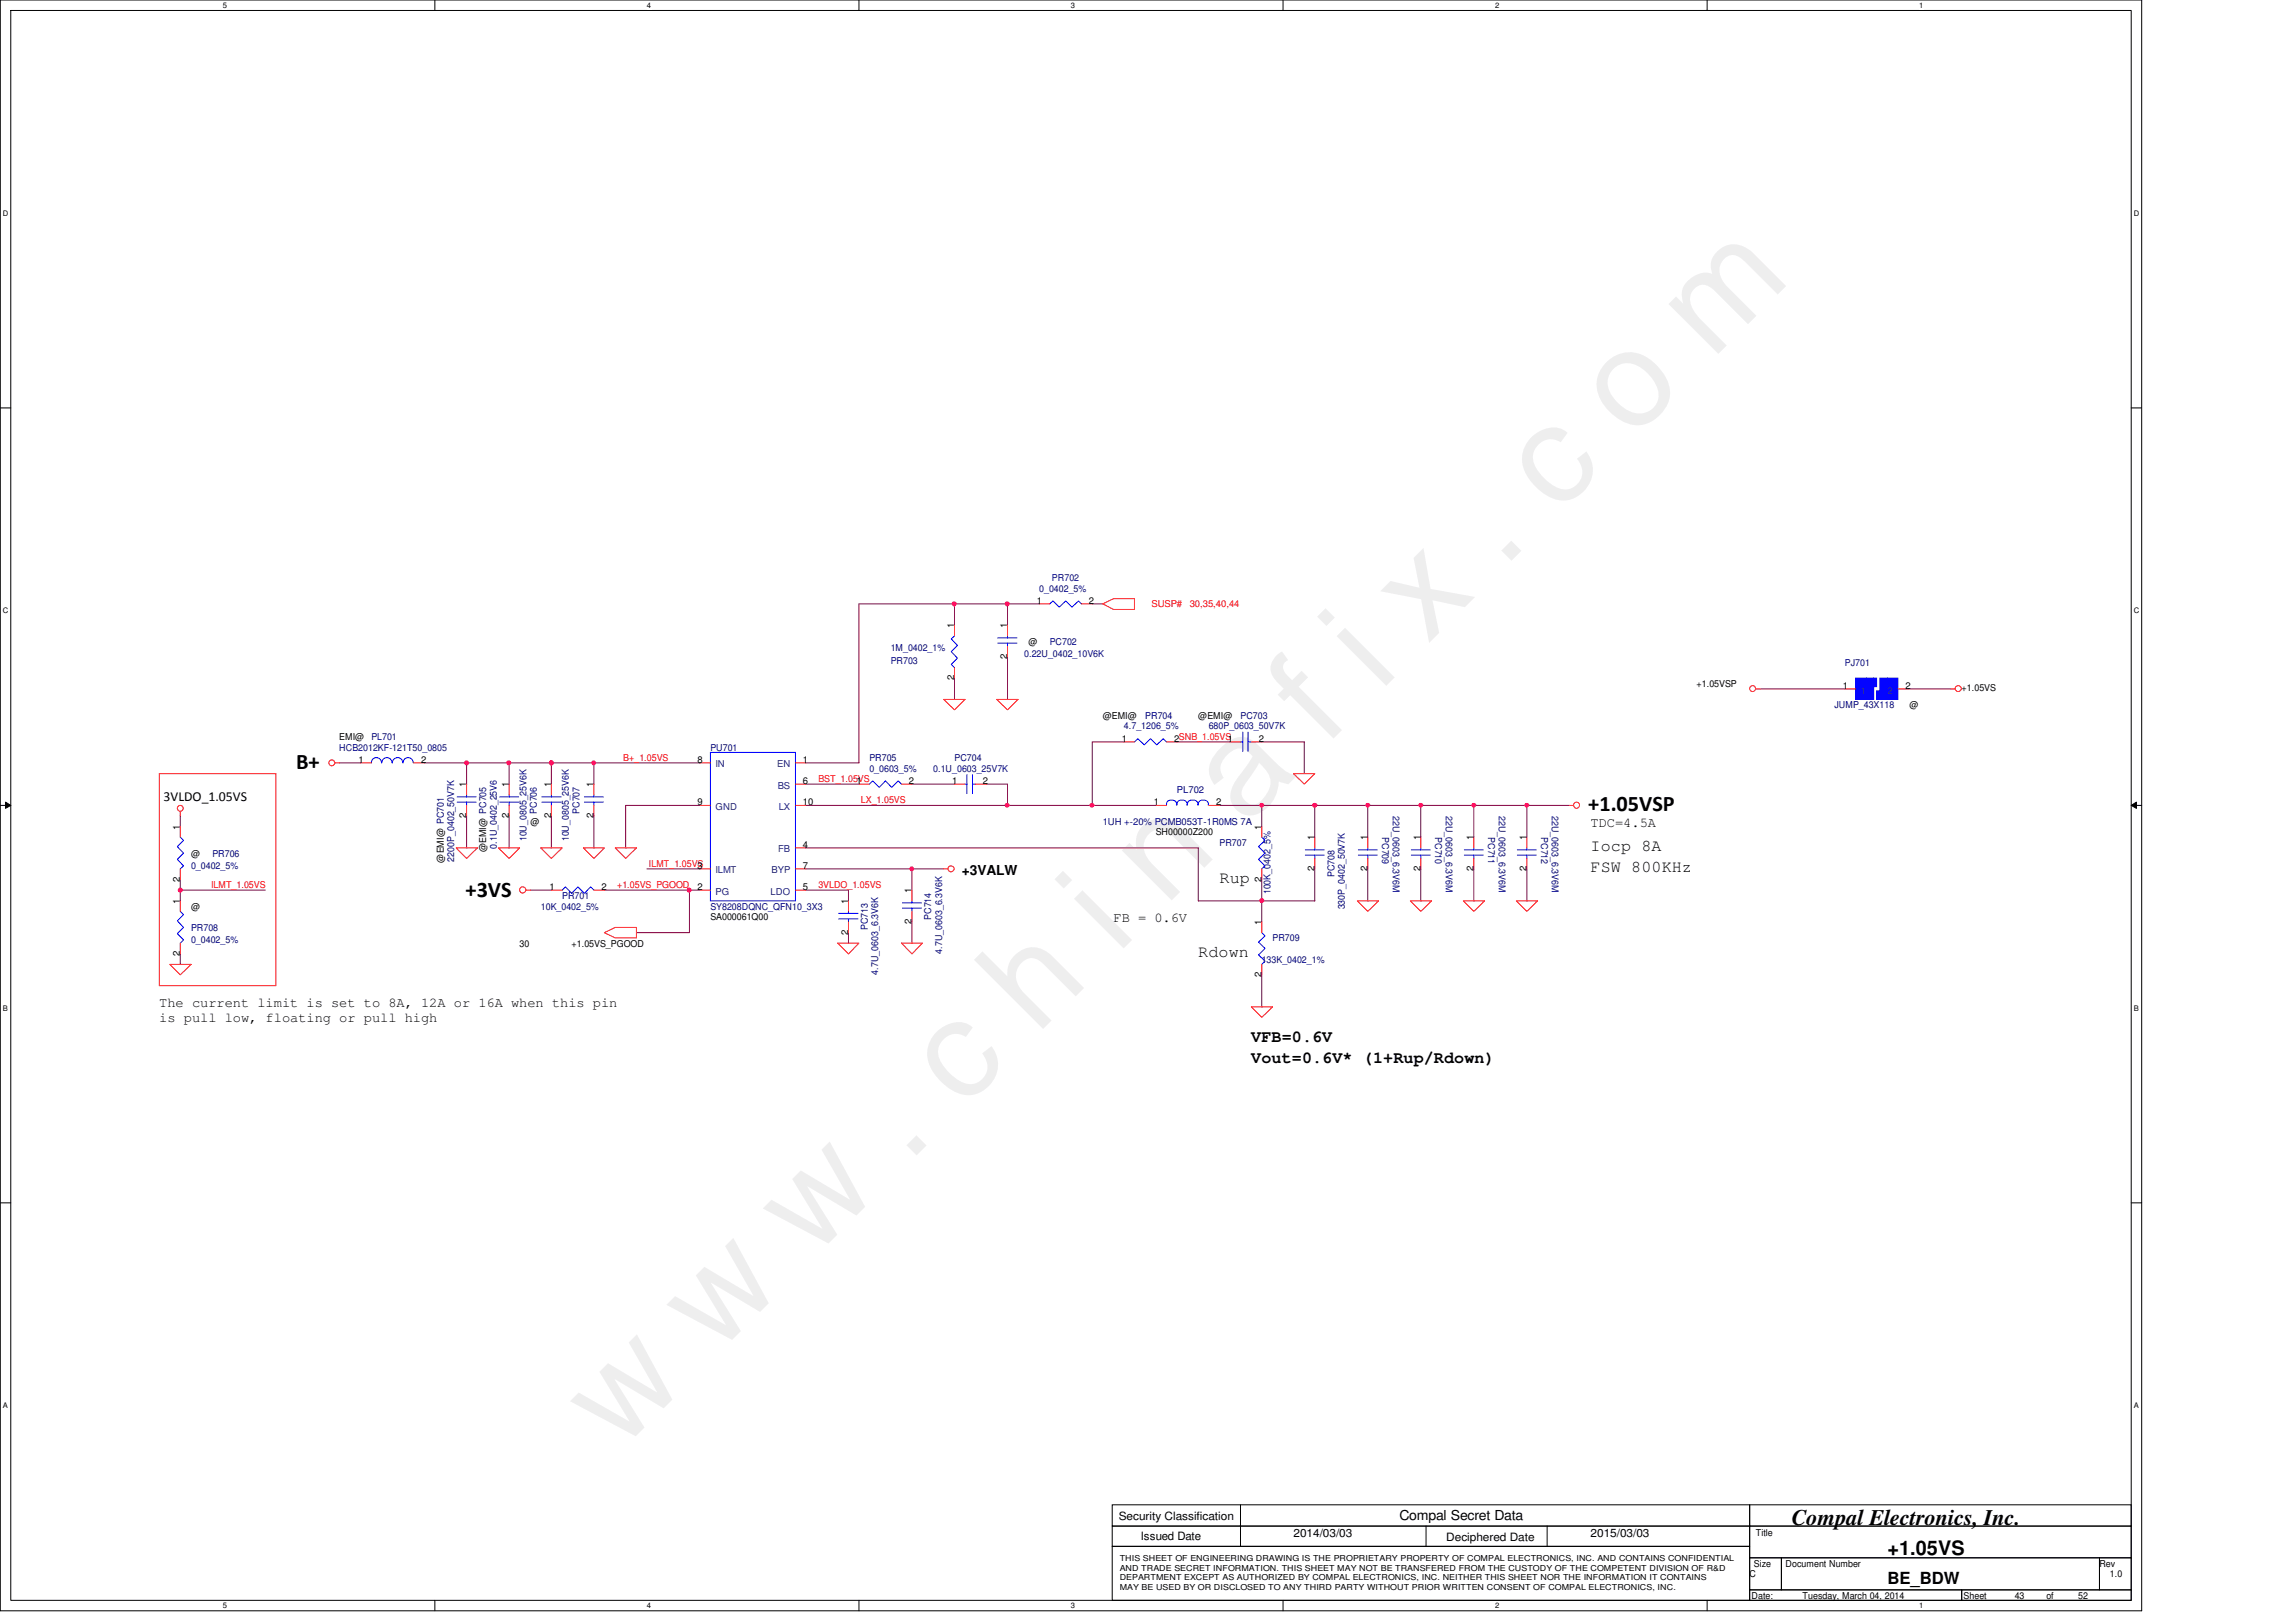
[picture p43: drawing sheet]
<svg xmlns="http://www.w3.org/2000/svg" width="297mm" height="210mm" viewBox="0 0 297 210" stroke-linecap="round" stroke-linejoin="round" font-family="sans-serif">
<defs><g id="words">
<text font-size="17.6" fill="#f0f" x="80.1" y="188" transform="rotate(-45 80.1 188)">w w w . c h i n a f i x . c o m</text>
<g font-size="2.9">
<text x="38.3" y="99.6">B+</text>
<text x="205.5" y="104.9">+1.05VSP</text>
<text x="60.2" y="116">+3VS</text>
<text x="231.8" y="197.4">Compal Electronics, Inc.</text>
</g>
<text font-size="2.6" x="244.2" y="201.3">+1.05VS</text>
<g font-size="2.2">
<text x="205.8" y="112.9">FSW 800KHz</text>
<text x="205.8" y="110.1">Iocp 8A</text>
<text x="157.8" y="114.2">Rup</text>
<text x="155" y="123.8">Rdown</text>
<text x="161.9" y="137.5">Vout=0.6V* (1+Rup/Rdown)</text>
<text x="161.9" y="134.8">VFB=0.6V</text>
<text x="244.2" y="205">BE_BDW</text>
</g>
<g font-size="1.8">
<text x="21.2" y="103.7">3VLDO_1.05VS</text>
<text x="205.8" y="107">TDC=4.5A</text>
<text x="124.4" y="113.3">+3VALW</text>
<text x="144.1" y="119.3">FB = 0.6V</text>
<text x="20.6" y="130.3">The current limit is set to 8A, 12A or 16A when this pin</text>
<text x="20.6" y="132.2">is pull low, floating or pull high</text>
<text x="181.1" y="196.8">Compal Secret Data</text>
</g>
<g font-size="1.5">
<text x="144.7" y="196.6">Security Classification</text>
<text x="147.6" y="199.3">Issued Date</text>
<text x="167.3" y="198.8">2014/03/03</text>
<text x="187.1" y="199.4">Deciphered Date</text>
<text x="205.8" y="198.8">2015/03/03</text>
</g>
<g font-size="1.2" fill="#000080">
<text x="134.4" y="76.6">0_0402_5%</text>
<text x="136.1" y="75.2">PR702</text>
<text x="135.8" y="83.4">PC702</text>
<text x="115.2" y="85.9">PR703</text>
<text x="115.2" y="84.2">1M_0402_1%</text>
<text x="132.5" y="85">0.22U_0402_10V6K</text>
<text x="238.7" y="86.1">PJ701</text>
<text x="48" y="95.8">PL701</text>
<text x="145.4" y="94.4">4.7_1206_5%</text>
<text x="148.2" y="93">PR704</text>
<text x="156.4" y="94.4">680P_0603_50V7K</text>
<text x="160.5" y="93">PC703</text>
<text x="237.3" y="91.7">JUMP_43X118</text>
<text x="43.9" y="97.2">HCB2012KF-121T50_0805</text>
<text x="91.9" y="97.2">PU701</text>
<text x="112.5" y="98.5">PR705</text>
<text x="112.5" y="99.9">0_0603_5%</text>
<text x="120.7" y="99.9">0.1U_0603_25V7K</text>
<text x="123.5" y="98.5">PC704</text>
<text x="69.5" y="105.3" transform="rotate(-90 69.5 105.3)">PC706</text>
<text x="75" y="105.3" transform="rotate(-90 75 105.3)">PC707</text>
<text x="142.7" y="106.7">1UH +-20% PCMB053T-1R0MS 7A</text>
<text x="152.3" y="102.6">PL702</text>
<text x="180.2" y="105.6" transform="rotate(90 180.2 105.6)">22U_0603_6.3V6M</text>
<text x="187.1" y="105.6" transform="rotate(90 187.1 105.6)">22U_0603_6.3V6M</text>
<text x="193.9" y="105.6" transform="rotate(90 193.9 105.6)">22U_0603_6.3V6M</text>
<text x="200.8" y="105.6" transform="rotate(90 200.8 105.6)">22U_0603_6.3V6M</text>
<text x="24.7" y="112.5">0_0402_5%</text>
<text x="27.5" y="110.9">PR706</text>
<text x="58.8" y="111.5" transform="rotate(-90 58.8 111.5)">2200P_0402_50V7K</text>
<text x="64.3" y="109.9" transform="rotate(-90 64.3 109.9)">0.1U_0402_25V6</text>
<text x="68.1" y="108.9" transform="rotate(-90 68.1 108.9)">10U_0805_25V6K</text>
<text x="73.6" y="108.9" transform="rotate(-90 73.6 108.9)">10U_0805_25V6K</text>
<text x="157.8" y="109.5">PR707</text>
<text x="172.6" y="113.5" transform="rotate(-90 172.6 113.5)">PC708</text>
<text x="178.8" y="108.3" transform="rotate(90 178.8 108.3)">PC709</text>
<text x="185.7" y="108.3" transform="rotate(90 185.7 108.3)">PC710</text>
<text x="192.5" y="108.3" transform="rotate(90 192.5 108.3)">PC711</text>
<text x="199.4" y="108.3" transform="rotate(90 199.4 108.3)">PC712</text>
<text x="70" y="117.7">10K_0402_5%</text>
<text x="72.7" y="116.3">PR701</text>
<text x="91.9" y="117.7">SY8208DQNC_QFN10_3X3</text>
<text x="120.5" y="119" transform="rotate(-90 120.5 119)">PC714</text>
<text x="164.4" y="115.7" transform="rotate(-90 164.4 115.7)">100K_0402_5%</text>
<text x="174" y="117.7" transform="rotate(-90 174 117.7)">330P_0402_50V7K</text>
<text x="24.7" y="120.4">PR708</text>
<text x="24.7" y="122.1">0_0402_5%</text>
<text x="112.3" y="120.4" transform="rotate(-90 112.3 120.4)">PC713</text>
<text x="121.9" y="123.4" transform="rotate(-90 121.9 123.4)">4.7U_0603_6.3V6K</text>
<text x="163.2" y="124.6">133K_0402_1%</text>
<text x="164.6" y="121.8">PR709</text>
<text x="113.6" y="126.2" transform="rotate(-90 113.6 126.2)">4.7U_0603_6.3V6K</text>
</g>
<g font-size="1.2">
<text x="123.4" y="81.3" transform="rotate(-90 123.4 81.3)">1</text>
<text x="130.3" y="81.3" transform="rotate(-90 130.3 81.3)">1</text>
<text x="133.1" y="83.4">@</text>
<text x="134.2" y="78.1">1</text>
<text x="140.9" y="78.1">2</text>
<text x="123.4" y="88.1" transform="rotate(-90 123.4 88.1)">2</text>
<text x="130.3" y="85.3" transform="rotate(-90 130.3 85.3)">2</text>
<text x="219.5" y="88.9">+1.05VSP</text>
<text x="238.4" y="89.1">1</text>
<text x="246.5" y="89.1">2</text>
<text x="253.8" y="89.5">+1.05VS</text>
<text x="43.9" y="95.8">EMI@</text>
<text x="142.7" y="93">@EMI@</text>
<text x="145.1" y="96">1</text>
<text x="151.9" y="96">2SNB_1.05VS1</text>
<text x="155" y="93">@EMI@</text>
<text x="162.9" y="96">2</text>
<text x="247.1" y="91.7">@</text>
<text x="46.4" y="98.7">1</text>
<text x="54.5" y="98.7">2</text>
<text x="60.3" y="101.9" transform="rotate(-90 60.3 101.9)">1</text>
<text x="65.8" y="101.9" transform="rotate(-90 65.8 101.9)">1</text>
<text x="71.3" y="101.9" transform="rotate(-90 71.3 101.9)">1</text>
<text x="76.8" y="101.9" transform="rotate(-90 76.8 101.9)">1</text>
<text x="90.3" y="98.7">8</text>
<text x="103.9" y="101.4">6</text>
<text x="103.9" y="98.7">1</text>
<text x="110.8" y="101.4">1</text>
<text x="117.6" y="101.4">2</text>
<text x="123.2" y="101.4">1</text>
<text x="127.2" y="101.4">2</text>
<text x="23.3" y="107.4" transform="rotate(-90 23.3 107.4)">1</text>
<text x="60.3" y="105.9" transform="rotate(-90 60.3 105.9)">2</text>
<text x="65.8" y="105.9" transform="rotate(-90 65.8 105.9)">2</text>
<text x="68.6" y="106.7">@</text>
<text x="71.3" y="105.9" transform="rotate(-90 71.3 105.9)">2</text>
<text x="76.8" y="105.9" transform="rotate(-90 76.8 105.9)">2</text>
<text x="90.3" y="104.2">9</text>
<text x="103.9" y="104.2">10</text>
<text x="149.3" y="104.2">1</text>
<text x="157.3" y="104.2">2</text>
<text x="163.2" y="107.4" transform="rotate(-90 163.2 107.4)">1</text>
<text x="24.7" y="110.9">@</text>
<text x="57.4" y="111.6" transform="rotate(-90 57.4 111.6)">@EMI@ PC701</text>
<text x="62.9" y="110.3" transform="rotate(-90 62.9 110.3)">@EMI@ PC705</text>
<text x="90.3" y="112.4">3</text>
<text x="103.9" y="109.7">4</text>
<text x="103.9" y="112.4">7</text>
<text x="149.5" y="108.1">SH00000Z200</text>
<text x="170" y="112.7" transform="rotate(-90 170 112.7)">2</text>
<text x="170" y="108.8" transform="rotate(-90 170 108.8)">1</text>
<text x="176.9" y="112.7" transform="rotate(-90 176.9 112.7)">2</text>
<text x="176.9" y="108.8" transform="rotate(-90 176.9 108.8)">1</text>
<text x="183.8" y="112.7" transform="rotate(-90 183.8 112.7)">2</text>
<text x="183.8" y="108.8" transform="rotate(-90 183.8 108.8)">1</text>
<text x="190.6" y="112.7" transform="rotate(-90 190.6 112.7)">2</text>
<text x="190.6" y="108.8" transform="rotate(-90 190.6 108.8)">1</text>
<text x="197.5" y="112.7" transform="rotate(-90 197.5 112.7)">2</text>
<text x="197.5" y="108.8" transform="rotate(-90 197.5 108.8)">1</text>
<text x="23.3" y="117" transform="rotate(-90 23.3 117)">1</text>
<text x="23.3" y="114.1" transform="rotate(-90 23.3 114.1)">2</text>
<text x="24.7" y="117.7">@</text>
<text x="71.1" y="115.1">1</text>
<text x="77.8" y="115.1">2</text>
<text x="90.3" y="115.1">2</text>
<text x="91.9" y="119.1">SA000061Q00</text>
<text x="103.9" y="115.1">5</text>
<text x="109.7" y="117" transform="rotate(-90 109.7 117)">1</text>
<text x="117.9" y="119.6" transform="rotate(-90 117.9 119.6)">2</text>
<text x="117.9" y="115.6" transform="rotate(-90 117.9 115.6)">1</text>
<text x="163.2" y="119.7" transform="rotate(-90 163.2 119.7)">1</text>
<text x="163.2" y="114.1" transform="rotate(-90 163.2 114.1)">2</text>
<text x="23.3" y="123.7" transform="rotate(-90 23.3 123.7)">2</text>
<text x="67.2" y="122.5">30</text>
<text x="74" y="122.5">+1.05VS_PGOOD</text>
<text x="109.7" y="120.9" transform="rotate(-90 109.7 120.9)">2</text>
<text x="163.2" y="126.4" transform="rotate(-90 163.2 126.4)">2</text>
<text x="226.9" y="202.7">Size</text>
<text x="227.2" y="198.8">Title</text>
<text x="231" y="202.7">Document Number</text>
<text x="271.6" y="202.7">Rev</text>
<text x="226.4" y="204.1">C</text>
<text x="226.6" y="206.9">Date:</text>
<text x="233.2" y="206.9">Tuesday, March 04, 2014</text>
<text x="254" y="206.9">Sheet</text>
<text x="260.6" y="206.9">43</text>
<text x="264.7" y="206.9">of</text>
<text x="268.9" y="206.9">52</text>
<text x="273" y="204.1">1.0</text>
</g>
<g font-size="1.2" fill="#f00">
<text x="149" y="78.6">SUSP#</text>
<text x="153.9" y="78.6">30,35,40,44</text>
<text x="80.6" y="98.5">B+_1.05VS</text>
<text x="105.9" y="101.2">BST_1.05VS</text>
<text x="111.4" y="104">LX_1.05VS</text>
<text x="83.9" y="112.2">ILMT_1.05VS</text>
<text x="27.3" y="114.9">ILMT_1.05VS</text>
<text x="79.8" y="114.9">+1.05VS_PGOOD</text>
<text x="105.9" y="114.9">3VLDO_1.05VS</text>
</g>
<g font-size="1.2" fill="#004080">
<text x="240.7" y="89.7">1</text>
<text x="244.2" y="89.7">2</text>
<text x="92.6" y="99.3">IN</text>
<text x="100.5" y="99.3">EN</text>
<text x="92.6" y="104.8">GND</text>
<text x="100.6" y="102.1">BS</text>
<text x="100.8" y="104.8">LX</text>
<text x="92.6" y="113">ILMT</text>
<text x="99.8" y="113">BYP</text>
<text x="100.7" y="110.3">FB</text>
<text x="92.6" y="115.8">PG</text>
<text x="99.7" y="115.8">LDO</text>
</g>
<g font-size="1.1">
<text x="144.9" y="202">THIS SHEET OF ENGINEERING DRAWING IS THE PROPRIETARY PROPERTY OF COMPAL ELECTRONICS, INC. AND CONTAINS CONFIDENTIAL</text>
<text x="144.9" y="203.2">AND TRADE SECRET INFORMATION. THIS SHEET MAY NOT BE TRANSFERED FROM THE CUSTODY OF THE COMPETENT DIVISION OF R&amp;D</text>
<text x="144.9" y="204.5">DEPARTMENT EXCEPT AS AUTHORIZED BY COMPAL ELECTRONICS, INC. NEITHER THIS SHEET NOR THE INFORMATION IT CONTAINS</text>
<text x="144.9" y="205.7">MAY BE USED BY OR DISCLOSED TO ANY THIRD PARTY WITHOUT PRIOR WRITTEN CONSENT OF COMPAL ELECTRONICS, INC.</text>
</g>
<g font-size="1">
<text x="28.8" y="1">5</text>
<text x="83.7" y="1">4</text>
<text x="138.6" y="1">3</text>
<text x="193.4" y="1">2</text>
<text x="248.3" y="1">1</text>
<text x=".4" y="27.9">D</text>
<text x="276.1" y="27.9">D</text>
<text x=".4" y="79.4">C</text>
<text x="276.1" y="79.4">C</text>
<text x=".4" y="130.8">B</text>
<text x="276.1" y="130.8">B</text>
<text x=".4" y="182.2">A</text>
<text x="276.1" y="182.2">A</text>
<text x="28.8" y="208.1">5</text>
<text x="83.7" y="208.1">4</text>
<text x="138.6" y="208.1">3</text>
<text x="193.4" y="208.1">2</text>
<text x="248.3" y="208.1">1</text>
</g>
</g></defs>
<path d="M0 0h277.1v208.5h-277.1zM1.4 1.4h274.3v205.7h-274.3z" fill="none" stroke="#000" stroke-width=".13"/>
<g fill="#fff">
<path d="M28.8 .1h.6v1.1h-.6z"/>
<path d="M28.8 207.2h.6v1.1h-.6z"/>
</g>
<path d="M56.3 0v1.4M56.3 207.1v1.4" fill="none" stroke="#000" stroke-width=".13"/>
<g fill="#fff">
<path d="M83.7 .1h.5v1.1h-.5z"/>
<path d="M83.7 207.2h.5v1.1h-.5z"/>
</g>
<path d="M111.1 0v1.4M111.1 207.1v1.4" fill="none" stroke="#000" stroke-width=".13"/>
<g fill="#fff">
<path d="M138.6 .1h.5v1.1h-.5z"/>
<path d="M138.6 207.2h.5v1.1h-.5z"/>
</g>
<path d="M166 0v1.4M166 207.1v1.4" fill="none" stroke="#000" stroke-width=".13"/>
<g fill="#fff">
<path d="M193.4 .1h.6v1.1h-.6z"/>
<path d="M193.4 207.2h.6v1.1h-.6z"/>
</g>
<path d="M220.9 0v1.4M220.9 207.1v1.4" fill="none" stroke="#000" stroke-width=".13"/>
<g fill="#fff">
<path d="M248.3 .1h.5v1.1h-.5z"/>
<path d="M248.3 207.2h.5v1.1h-.5z"/>
<path d="M.4 27.1h.7v1.1h-.7z"/>
<path d="M276.1 27.1h.7v1.1h-.7z"/>
<path d="M.4 78.5h.7v1.1h-.7z"/>
<path d="M276.1 78.5h.7v1.1h-.7z"/>
</g>
<path d="M0 52.8h1.4M275.7 52.8h1.4" fill="none" stroke="#000" stroke-width=".13"/>
<g fill="#fff">
<path d="M.4 129.9h.6v1.1h-.6z"/>
<path d="M276.1 129.9h.6v1.1h-.6z"/>
</g>
<path d="M0 104.2h1.4M.7 103.8l.7 .4-.7 .4zM275.7 104.2l.7-.4v.8zM275.7 104.2h1.4" fill="none" stroke="#000" stroke-width=".13"/>
<path d="M.7 103.8l.7 .4-.7 .4zM275.7 104.2l.7-.4v.8z" fill="#000"/>
<g fill="#fff">
<path d="M.4 181.4h.6v1.1h-.6z"/>
<path d="M276.1 181.4h.6v1.1h-.6z"/>
</g>
<path d="M0 155.7h1.4M275.7 155.7h1.4" fill="none" stroke="#000" stroke-width=".13"/>
<path d="M43.9 98.7h2.7M60.4 98.7h5.5v2.8M65.9 105.6v4.1M104.3 109.7h50.7" fill="none" stroke="#800040" stroke-width=".13"/>
<circle cx="60.4" cy="98.7" r=".26" fill="#f0f"/>
<circle cx="60.4" cy="98.7" r=".26" fill="none" stroke="#f0f" stroke-width=".13"/>
<path d="M23.3 115.2h11M23.3 123.4v1.4" fill="none" stroke="#800040" stroke-width=".13"/>
<circle cx="23.3" cy="115.2" r=".26" fill="#f0f"/>
<circle cx="23.3" cy="115.2" r=".26" fill="none" stroke="#f0f" stroke-width=".13"/>
<path d="M54.9 98.7h5.5v2.8M65.9 98.7h5.4M227.7 89.2h11M246.9 89.2h5.5M23.3 113.8v2.8M23.3 105.6v1.4M60.4 105.6v4.1" fill="none" stroke="#800040" stroke-width=".13"/>
<circle cx="65.8" cy="98.7" r=".26" fill="#f0f"/>
<circle cx="65.8" cy="98.7" r=".26" fill="none" stroke="#f0f" stroke-width=".13"/>
<g fill="none" stroke="#f00" stroke-width=".13">
<path d="M43.3 98.7h.6M46.6 98.7h1.4M53.5 98.7h1.4M252.4 89.2h.5M20.6 100.1h15.1v27.5h-15.1zM23.3 105v.6M23.3 107v1.3M23.3 112.4v1.4M23.3 116.6v1.3M59 109.7h2.8l-1.4 1.4zM60.4 101.5v1.4M60.4 104.2v1.4"/>
<path d="M64.5 109.7h2.7l-1.3 1.4zM22 124.8h2.7l-1.4 1.4zM23.3 122v1.4"/>
<circle cx="42.9" cy="98.7" r=".38"/>
<circle cx="253.4" cy="89.1" r=".39"/>
<circle cx="23.3" cy="104.6" r=".38"/>
<circle cx="67.6" cy="115.2" r=".4"/>
</g>
<g fill="none" stroke="#000" stroke-width=".13">
<path d="M143.9 194.7h82.5v2.8h-82.5zM143.9 197.5h82.5v2.6h-82.5zM160.5 194.7v5.4M184.5 197.5v2.6M200.2 197.5v2.6M226.4 194.7h49.3v2.8h-49.3zM226.4 197.5h49.3v4.1h-49.3zM143.9 200.1h82.5v7h-82.5zM226.4 201.6h4.1v4.1h-4.1zM226.4 205.7h27.4v1.4h-27.4zM230.5 201.6h41.1v4.1h-41.1zM253.8 205.7h21.9v1.4h-21.9z"/>
<path d="M271.6 201.6h4.1v4.1h-4.1z"/>
</g>
<path d="M48 98.7a.66 .66 0 0 1 .7-.7 .66 .66 0 0 1 .7 .7M49.4 98.7a.66 .66 0 0 1 .7-.7 .66 .66 0 0 1 .6 .7M50.8 98.7a.68 .68 0 0 1 .6-.7 .68 .68 0 0 1 .7 .7M52.2 98.7a.66 .66 0 0 1 .6-.7 .66 .66 0 0 1 .7 .7M23.3 117.9l.4 .5-.8 .8 .8 .8-.8 .8 .8 .8-.4 .4M23.3 108.3l.4 .5-.8 .8 .8 .8-.8 .8 .8 .9-.4 .3M59.1 103.8h2.5M59.1 103.1h2.5M60.4 102.9v.2M60.4 103.8v.4" fill="none" stroke="#00f" stroke-width=".13"/>
<path d="M240.1 87.8h1.3v2.7h-1.3z" fill-rule="evenodd" fill="#00f"/>
<path d="M240.1 87.8h1.3v2.7h-1.3z" fill="none" stroke="#00f" stroke-width=".13"/>
<path d="M241.4 87.8h1v2.7h-1z" fill-rule="evenodd" fill="#00f"/>
<path d="M241.4 87.8h1v2.7h-1z" fill="none" stroke="#00f" stroke-width=".13"/>
<path d="M242.4 87.8h.4v1.1h-.4z" fill-rule="evenodd" fill="#00f"/>
<path d="M242.4 87.8h.4v1.1h-.4z" fill="none" stroke="#00f" stroke-width=".13"/>
<path d="M242.8 89.4h.4v1.1h-.4z" fill-rule="evenodd" fill="#00f"/>
<path d="M242.8 89.4h.4v1.1h-.4z" fill="none" stroke="#00f" stroke-width=".13"/>
<path d="M243.2 87.8h1v2.7h-1z" fill-rule="evenodd" fill="#00f"/>
<path d="M243.2 87.8h1v2.7h-1z" fill="none" stroke="#00f" stroke-width=".13"/>
<path d="M244.2 87.8h1.3v2.7h-1.3z" fill-rule="evenodd" fill="#00f"/>
<path d="M244.2 87.8h1.3v2.7h-1.3zM64.6 103.8h2.5M64.6 103.1h2.5M65.9 102.9v.2M65.9 103.8v.4" fill="none" stroke="#00f" stroke-width=".13"/>
<path d="M238.7 89.2h1.4M245.5 89.2h1.4M65.9 101.5v1.4M65.9 104.2v1.4" fill="none" stroke="#f00" stroke-width=".13"/>
<circle cx="60.4" cy="98.7" r=".26" fill="#f0f"/>
<circle cx="60.4" cy="98.7" r=".26" fill="none" stroke="#f0f" stroke-width=".13"/>
<circle cx="23.3" cy="115.2" r=".26" fill="#f0f"/>
<circle cx="23.3" cy="115.2" r=".26" fill="none" stroke="#f0f" stroke-width=".13"/>
<circle cx="65.8" cy="98.7" r=".26" fill="#f0f"/>
<circle cx="65.8" cy="98.7" r=".26" fill="none" stroke="#f0f" stroke-width=".13"/>
<use href="#words"/>
</svg>
